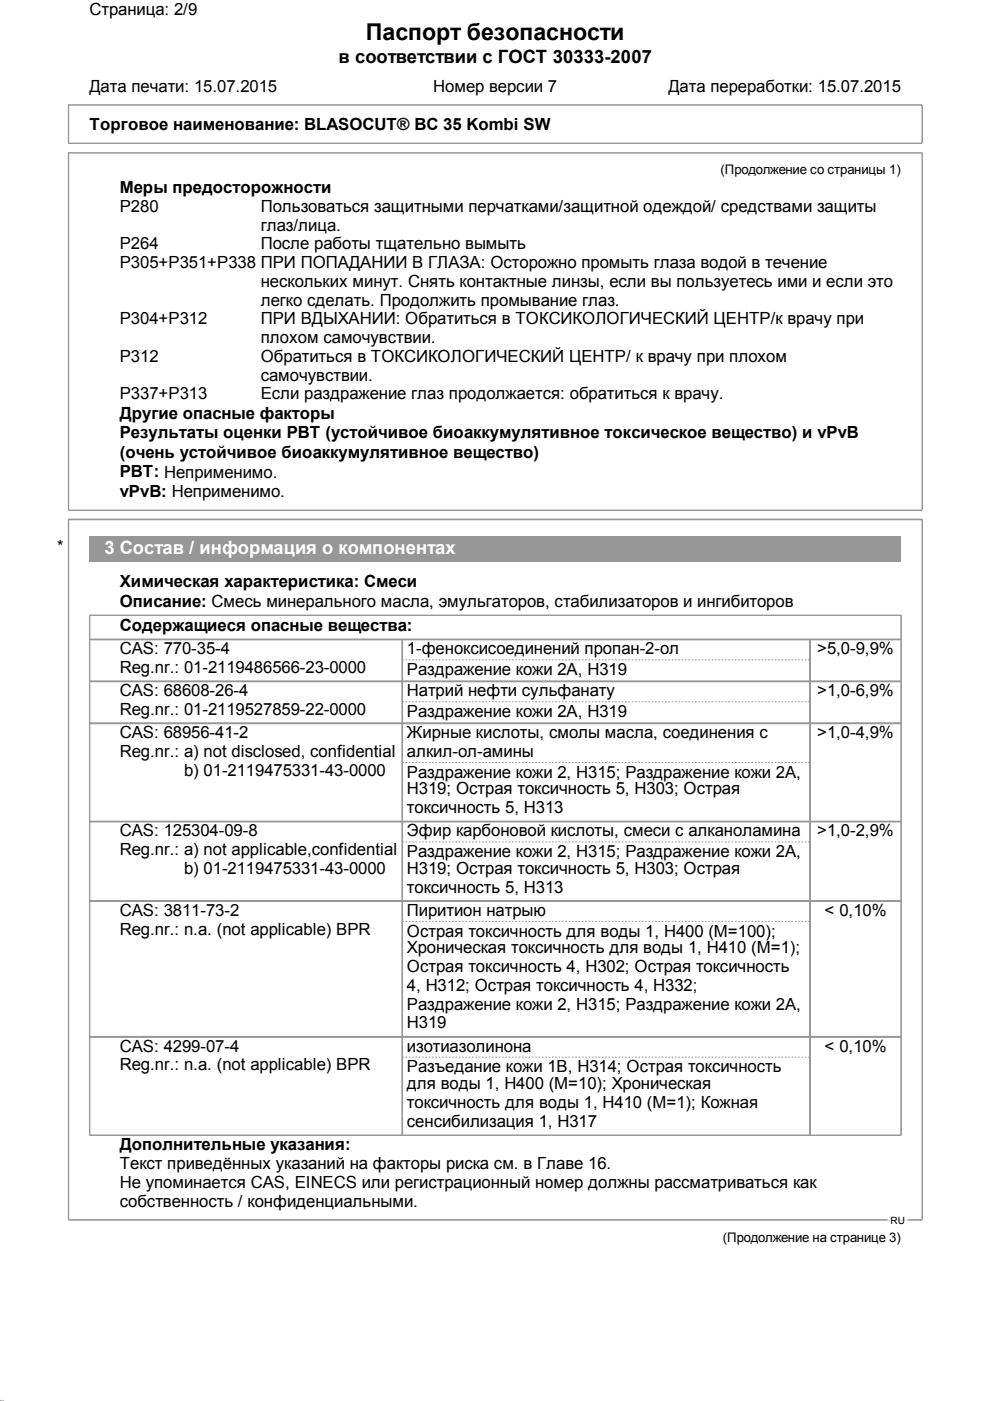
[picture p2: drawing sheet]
<svg xmlns="http://www.w3.org/2000/svg" width="210mm" height="297mm" viewBox="0 0 210 297" stroke-linecap="round" stroke-linejoin="round" font-family="sans-serif">
<defs><g id="words">
<text font-size="4.9" x="77.6" y="8.5">Паспорт безопасности</text>
<text font-size="3.9" x="71.8" y="13.3">в соответствии с ГОСТ 30333-2007</text>
<text font-size="3.9" fill="#fff" x="22.2" y="117.5">3 Состав / информация о компонентах</text>
<g font-size="3.6">
<text x="19" y="3.2">Страница: 2/9</text>
<text x="19" y="19.5">Дата печати: 15.07.2015</text>
<text x="91.9" y="19.5">Номер версии 7</text>
<text x="141.7" y="19.5">Дата переработки: 15.07.2015</text>
<text x="19" y="27.5">Торговое наименование: BLASOCUT® BC 35 Kombi SW</text>
<text x="25.4" y="40.8">Меры предосторожности</text>
<text x="25.4" y="44.9">P280</text>
<text x="55.3" y="44.9">Пользоваться защитными перчатками/защитной одеждой/ средствами защиты</text>
<text x="25.4" y="52.9">P264</text>
<text x="55.3" y="48.9">глаз/лица.</text>
<text x="55.3" y="52.9">После работы тщательно вымыть</text>
<text x="25.4" y="56.8">P305+P351+P338 ПРИ ПОПАДАНИИ В ГЛАЗА: Осторожно промыть глаза водой в течение</text>
<text x="55.3" y="60.8">нескольких минут. Снять контактные линзы, если вы пользуетесь ими и если это</text>
<text x="55.3" y="64.8">легко сделать. Продолжить промывание глаз.</text>
<text x="25.4" y="68.8">P304+P312</text>
<text x="55.3" y="68.8">ПРИ ВДЫХАНИИ: Обратиться в ТОКСИКОЛОГИЧЕСКИЙ ЦЕНТР/к врачу при</text>
<text x="25.4" y="76.7">P312</text>
<text x="55.3" y="72.8">плохом самочувствии.</text>
<text x="55.3" y="76.7">Обратиться в ТОКСИКОЛОГИЧЕСКИЙ ЦЕНТР/ к врачу при плохом</text>
<text x="55.3" y="80.7">самочувствии.</text>
<text x="25.4" y="84.7">P337+P313</text>
<text x="25.4" y="88.8">Другие опасные факторы</text>
<text x="55.3" y="84.7">Если раздражение глаз продолжается: обратиться к врачу.</text>
<text x="25.4" y="92.9">Результаты оценки PBT (устойчивое биоаккумулятивное токсическое вещество) и vPvB</text>
<text x="25.4" y="97.1">(очень устойчивое биоаккумулятивное вещество)</text>
<text x="25.4" y="101.2">PBT: Неприменимо.</text>
<text x="25.4" y="105.4">vPvB: Неприменимо.</text>
<text x="12.1" y="117.1">*</text>
<text x="25.4" y="124.5">Химическая характеристика: Смеси</text>
<text x="25.4" y="128.6">Описание: Смесь минерального масла, эмульгаторов, стабилизаторов и ингибиторов</text>
<text x="25.4" y="133.7">Содержащиеся опасные вещества:</text>
<text x="25.4" y="138.7">CAS: 770-35-4</text>
<text x="25.4" y="142.7">Reg.nr.: 01-2119486566-23-0000</text>
<text x="86.3" y="138.7">1-феноксисоединений пропан-2-ол</text>
<text x="86.3" y="143.1">Раздражение кожи 2A, H319</text>
<text x="173.2" y="138.7">&gt;5,0-9,9%</text>
<text x="25.4" y="147.6">CAS: 68608-26-4</text>
<text x="86.3" y="147.6">Натрий нефти сульфанату</text>
<text x="173.2" y="147.6">&gt;1,0-6,9%</text>
<text x="25.4" y="151.6">Reg.nr.: 01-2119527859-22-0000</text>
<text x="86.3" y="152">Раздражение кожи 2A, H319</text>
<text x="25.4" y="156.5">CAS: 68956-41-2</text>
<text x="25.4" y="160.5">Reg.nr.: a) not disclosed, confidential</text>
<text x="86.3" y="156.5">Жирные кислоты, смолы масла, соединения с</text>
<text x="86.3" y="160.5">алкил-ол-амины</text>
<text x="173.2" y="156.5">&gt;1,0-4,9%</text>
<text x="39" y="164.5">b) 01-2119475331-43-0000</text>
<text x="86.3" y="164.9">Раздражение кожи 2, H315; Раздражение кожи 2A,</text>
<text x="86.3" y="168.4">H319; Острая токсичность 5, H303; Острая</text>
<text x="86.3" y="172.4">токсичность 5, H313</text>
<text x="25.4" y="177.3">CAS: 125304-09-8</text>
<text x="86.3" y="177.3">Эфир карбоновой кислоты, смеси с алканоламина</text>
<text x="173.2" y="177.3">&gt;1,0-2,9%</text>
<text x="25.4" y="181.3">Reg.nr.: a) not applicable,confidential</text>
<text x="39" y="185.3">b) 01-2119475331-43-0000</text>
<text x="86.3" y="181.7">Раздражение кожи 2, H315; Раздражение кожи 2A,</text>
<text x="86.3" y="185.3">H319; Острая токсичность 5, H303; Острая</text>
<text x="86.3" y="189.3">токсичность 5, H313</text>
<text x="25.4" y="194.2">CAS: 3811-73-2</text>
<text x="86.3" y="194.2">Пиритион натрыю</text>
<text x="174.8" y="194.2">&lt; 0,10%</text>
<text x="25.4" y="198.1">Reg.nr.: n.a. (not applicable) BPR</text>
<text x="86.3" y="198.6">Острая токсичность для воды 1, H400 (M=100);</text>
<text x="86.3" y="202.1">Хроническая токсичность для воды 1, H410 (M=1);</text>
<text x="86.3" y="206.1">Острая токсичность 4, H302; Острая токсичность</text>
<text x="86.3" y="210.1">4, H312; Острая токсичность 4, H332;</text>
<text x="86.3" y="214.1">Раздражение кожи 2, H315; Раздражение кожи 2A,</text>
<text x="86.3" y="218">H319</text>
<text x="25.4" y="223">CAS: 4299-07-4</text>
<text x="25.4" y="226.9">Reg.nr.: n.a. (not applicable) BPR</text>
<text x="86.3" y="223">изотиазолинона</text>
<text x="86.3" y="227.4">Разъедание кожи 1В, H314; Острая токсичность</text>
<text x="174.8" y="223">&lt; 0,10%</text>
<text x="86.3" y="230.9">для воды 1, H400 (M=10); Хроническая</text>
<text x="86.3" y="234.9">токсичность для воды 1, H410 (M=1); Кожная</text>
<text x="86.3" y="238.9">сенсибилизация 1, H317</text>
<text x="25.4" y="243.9">Дополнительные указания:</text>
<text x="25.4" y="247.9">Текст приведённых указаний на факторы риска см. в Главе 16.</text>
<text x="25.4" y="251.9">Не упоминается CAS, EINECS или регистрационный номер должны рассматриваться как</text>
<text x="25.4" y="255.9">собственность / конфиденциальными.</text>
</g>
<g font-size="2.8">
<text x="152.7" y="36.9">(Продолжение со страницы 1)</text>
<text x="153.2" y="263.3">(Продолжение на странице 3)</text>
</g>
<text font-size="2.1" x="188.8" y="259.4">RU</text>
<text font-size=".3" x="0" y="297">41.1.0</text>
</g></defs>
<path d="M14.5 22.2h181v8.1h-181zM14.5 22.3h181M14.5 30.4h181M14.5 32.4h181v75.7h-181zM14.5 32.5h181M14.6 22.2v8.1M14.6 32.4v75.7M195.6 22.2v8.1M195.6 32.4v75.7M14.5 108.2h181M14.5 110.1h181M14.5 110.2h181" fill="none" stroke="#8f999f" stroke-width=".21"/>
<path d="M19 113.7h171.9v5.4h-171.9z" fill="#8f999f"/>
<g fill="none" stroke="#8f999f" stroke-width=".21">
<path d="M14.5 110.1h181v148.5h-181zM14.5 110.2h181M14.6 110.1v148.5M195.6 110.1v148.5M19 130.4h172.1v110.3h-172.1zM19 130.5h172.1M19 135.6h172.1M19 135.7h172.1M19 135.5h172.1M19 130.4v110.3M85.3 135.5v105.2M171.7 135.5v105.2"/>
<path d="M171.8 135.5v105.2M191 130.4v110.3M19 144.5h172.1M19 144.6h172.1M19 144.4h172.1M19 153.4h172.1M19 153.3h172.1M19 174.2h172.1M19 174.3h172.1M19 174.1h172.1M19 191h172.1M19 191.1h172.1"/>
<path d="M19 219.8h172.1M19 219.9h172.1M19 219.7h172.1M14.5 258.7h181M19 240.7h172.1"/>
</g>
<path d="M85.3 139.9h86.5M85.3 148.8h86.5M85.3 161.7h86.5M85.3 178.5h86.5M85.3 195.4h86.5M85.3 224.1h86.5" fill="none" stroke="#8f999f" stroke-width=".21" stroke-dasharray=".4 .4 .4 .4 .4 .4 .4 .4" stroke-linecap="butt"/>
<path d="M188.2 258.6h4.2M188.2 258.7h4.2" fill="none" stroke="#fff" stroke-width=".21"/>
<use href="#words"/>
</svg>
